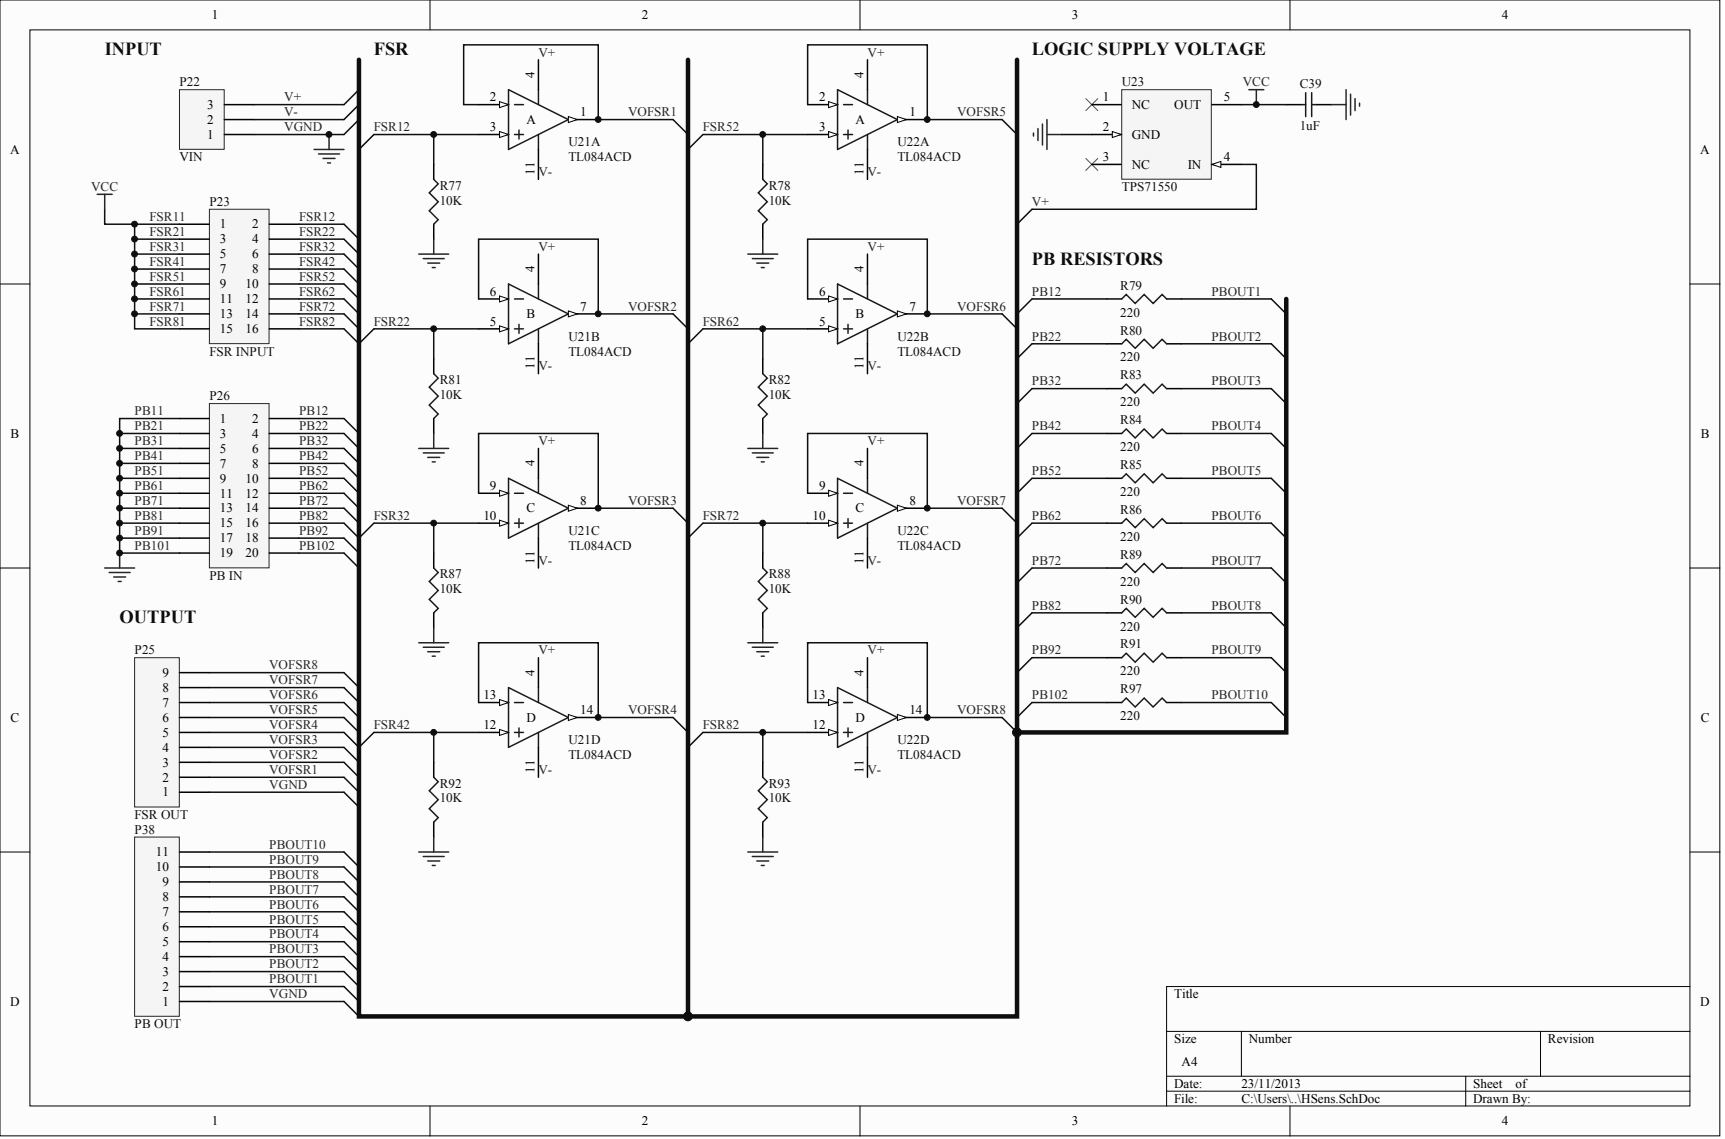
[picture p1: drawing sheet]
<svg xmlns="http://www.w3.org/2000/svg" width="487mm" height="321mm" viewBox="0 0 487 321" stroke-linecap="round" stroke-linejoin="round" font-family="sans-serif">
<defs><g id="words">
<g font-size="5.2" fill="#0e0e0e">
<text x="29.5" y="15.6">INPUT</text>
<text x="105.5" y="15.6">FSR</text>
<text x="291.3" y="15.6">LOGIC SUPPLY VOLTAGE</text>
<text x="291.3" y="74.6">PB RESISTORS</text>
<text x="33.8" y="175.9">OUTPUT</text>
</g>
<g font-size="3.7">
<text x="59.8" y="5.4">1</text>
<text x="181.1" y="5.4">2</text>
<text x="302.5" y="5.4">3</text>
<text x="423.8" y="5.4">4</text>
<text x="150.9" y="21.9" transform="rotate(-90 150.9 21.9)">4</text>
<text x="243.7" y="21.9" transform="rotate(-90 243.7 21.9)">4</text>
<text x="138.3" y="28.6">2</text>
<text x="231.1" y="28.6">2</text>
<text x="311.2" y="28.6">1</text>
<text x="345.4" y="28.6">5</text>
<text x="58.5" y="34.9">2</text>
<text x="58.5" y="30.7">3</text>
<text x="148.6" y="34.9">A</text>
<text x="163.8" y="32.8">1</text>
<text x="241.4" y="34.9">A</text>
<text x="256.6" y="32.8">1</text>
<text x="319.4" y="30.7">NC</text>
<text x="331.4" y="30.7">OUT</text>
<text x="58.5" y="39.2">1</text>
<text x="138.3" y="37">3</text>
<text x="231.1" y="37">3</text>
<text x="311.2" y="37">2</text>
<text x="319.4" y="39.2">GND</text>
<text x="2.9" y="43.4">A</text>
<text x="311.2" y="45.5">3</text>
<text x="319.4" y="47.6">NC</text>
<text x="335.2" y="47.6">IN</text>
<text x="345.4" y="45.5">4</text>
<text x="479.8" y="43.4">A</text>
<text x="150.9" y="49.3" transform="rotate(-90 150.9 49.3)">11</text>
<text x="243.7" y="49.3" transform="rotate(-90 243.7 49.3)">11</text>
<text x="62" y="64.5">1</text>
<text x="71.2" y="64.5">2</text>
<text x="62" y="68.7">3</text>
<text x="71.2" y="68.7">4</text>
<text x="62" y="72.9">5</text>
<text x="62" y="77.1">7</text>
<text x="71.2" y="72.9">6</text>
<text x="71.2" y="77.1">8</text>
<text x="150.9" y="76.8" transform="rotate(-90 150.9 76.8)">4</text>
<text x="243.7" y="76.8" transform="rotate(-90 243.7 76.8)">4</text>
<text x="62" y="81.3">9</text>
<text x="69.3" y="81.3">10</text>
<text x="138.3" y="83.4">6</text>
<text x="231.1" y="83.4">6</text>
<text x="62" y="85.6">11</text>
<text x="62" y="89.8">13</text>
<text x="69.3" y="85.6">12</text>
<text x="69.3" y="89.8">14</text>
<text x="148.6" y="89.8">B</text>
<text x="163.8" y="87.7">7</text>
<text x="241.4" y="89.8">B</text>
<text x="256.6" y="87.7">7</text>
<text x="62" y="94">15</text>
<text x="69.3" y="94">16</text>
<text x="138.3" y="91.9">5</text>
<text x="231.1" y="91.9">5</text>
<text x="150.9" y="104.2" transform="rotate(-90 150.9 104.2)">11</text>
<text x="243.7" y="104.2" transform="rotate(-90 243.7 104.2)">11</text>
<text x="62" y="119.3">1</text>
<text x="71.2" y="119.3">2</text>
<text x="3" y="123.5">B</text>
<text x="62" y="123.5">3</text>
<text x="71.2" y="123.5">4</text>
<text x="480" y="123.5">B</text>
<text x="62" y="127.7">5</text>
<text x="62" y="131.9">7</text>
<text x="71.2" y="127.7">6</text>
<text x="71.2" y="131.9">8</text>
<text x="150.9" y="131.6" transform="rotate(-90 150.9 131.6)">4</text>
<text x="243.7" y="131.6" transform="rotate(-90 243.7 131.6)">4</text>
<text x="62" y="136.2">9</text>
<text x="69.3" y="136.2">10</text>
<text x="62" y="140.4">11</text>
<text x="69.3" y="140.4">12</text>
<text x="138.3" y="138.3">9</text>
<text x="163.8" y="142.5">8</text>
<text x="231.1" y="138.3">9</text>
<text x="256.6" y="142.5">8</text>
<text x="62" y="144.6">13</text>
<text x="62" y="148.8">15</text>
<text x="69.3" y="144.6">14</text>
<text x="69.3" y="148.8">16</text>
<text x="136.4" y="146.7">10</text>
<text x="148.6" y="144.6">C</text>
<text x="229.3" y="146.7">10</text>
<text x="241.4" y="144.6">C</text>
<text x="62" y="153">17</text>
<text x="69.3" y="153">18</text>
<text x="62" y="157.3">19</text>
<text x="69.3" y="157.3">20</text>
<text x="150.9" y="159" transform="rotate(-90 150.9 159)">11</text>
<text x="243.7" y="159" transform="rotate(-90 243.7 159)">11</text>
<text x="45.8" y="191">9</text>
<text x="150.9" y="190.6" transform="rotate(-90 150.9 190.6)">4</text>
<text x="243.7" y="190.6" transform="rotate(-90 243.7 190.6)">4</text>
<text x="45.8" y="195.2">8</text>
<text x="136.4" y="197.3">13</text>
<text x="229.3" y="197.3">13</text>
<text x="3" y="203.6">C</text>
<text x="45.8" y="203.6">6</text>
<text x="45.8" y="199.4">7</text>
<text x="148.6" y="203.6">D</text>
<text x="163.8" y="201.5">14</text>
<text x="241.4" y="203.6">D</text>
<text x="256.6" y="201.5">14</text>
<text x="480" y="203.6">C</text>
<text x="45.8" y="207.9">5</text>
<text x="136.4" y="205.8">12</text>
<text x="229.3" y="205.8">12</text>
<text x="45.8" y="212.1">4</text>
<text x="45.8" y="220.5">2</text>
<text x="45.8" y="216.3">3</text>
<text x="150.9" y="218.1" transform="rotate(-90 150.9 218.1)">11</text>
<text x="243.7" y="218.1" transform="rotate(-90 243.7 218.1)">11</text>
<text x="45.8" y="224.7">1</text>
<text x="44" y="245.8">10</text>
<text x="44" y="241.6">11</text>
<text x="45.8" y="250">9</text>
<text x="45.8" y="254.3">8</text>
<text x="45.8" y="262.7">6</text>
<text x="45.8" y="258.5">7</text>
<text x="45.8" y="266.9">5</text>
<text x="45.8" y="275.3">3</text>
<text x="45.8" y="271.1">4</text>
<text x="45.8" y="279.6">2</text>
<text x="331.4" y="281.7">Title</text>
<text x="2.9" y="283.8">D</text>
<text x="45.8" y="283.8">1</text>
<text x="479.8" y="283.8">D</text>
<text x="331.4" y="294.3">Size</text>
<text x="352.5" y="294.3">Number</text>
<text x="436.9" y="294.3">Revision</text>
<text x="333.5" y="300.7">A4</text>
<text x="331.4" y="307">Date:</text>
<text x="331.4" y="311.2">File:</text>
<text x="350.3" y="307">23/11/2013</text>
<text x="350.3" y="311.2">C:\Users\..\HSens.SchDoc</text>
<text x="415.8" y="307">Sheet</text>
<text x="415.8" y="311.2">Drawn By:</text>
<text x="427.7" y="307">of</text>
<text x="59.8" y="317.5">1</text>
<text x="181.1" y="317.5">2</text>
<text x="302.5" y="317.5">3</text>
<text x="423.8" y="317.5">4</text>
</g>
<g font-size="3.7" fill="#262626">
<text x="152" y="16">V+</text>
<text x="244.8" y="16">V+</text>
<text x="80.2" y="28.6">V+</text>
<text x="350.7" y="24.4">VCC</text>
<text x="80.2" y="32.8">V-</text>
<text x="177.3" y="32.8">VOFSR1</text>
<text x="270.1" y="32.8">VOFSR5</text>
<text x="80.2" y="37">VGND</text>
<text x="105.5" y="37">FSR12</text>
<text x="198.4" y="37">FSR52</text>
<text x="25.7" y="53.9">VCC</text>
<text x="152" y="49.7">V-</text>
<text x="244.8" y="49.7">V-</text>
<text x="291.3" y="58.1">V+</text>
<text x="42.2" y="62.4">FSR11</text>
<text x="84.4" y="62.4">FSR12</text>
<text x="42.2" y="70.8">FSR31</text>
<text x="42.2" y="66.6">FSR21</text>
<text x="84.4" y="70.8">FSR32</text>
<text x="84.4" y="66.6">FSR22</text>
<text x="152" y="70.8">V+</text>
<text x="244.8" y="70.8">V+</text>
<text x="42.2" y="75">FSR41</text>
<text x="84.4" y="75">FSR42</text>
<text x="42.2" y="79.2">FSR51</text>
<text x="42.2" y="83.4">FSR61</text>
<text x="84.4" y="79.2">FSR52</text>
<text x="84.4" y="83.4">FSR62</text>
<text x="291.3" y="83.4">PB12</text>
<text x="341.9" y="83.4">PBOUT1</text>
<text x="42.2" y="87.7">FSR71</text>
<text x="84.4" y="87.7">FSR72</text>
<text x="177.3" y="87.7">VOFSR2</text>
<text x="270.1" y="87.7">VOFSR6</text>
<text x="42.2" y="91.9">FSR81</text>
<text x="84.4" y="91.9">FSR82</text>
<text x="105.5" y="91.9">FSR22</text>
<text x="198.4" y="91.9">FSR62</text>
<text x="291.3" y="96.1">PB22</text>
<text x="341.9" y="96.1">PBOUT2</text>
<text x="152" y="104.5">V-</text>
<text x="244.8" y="104.5">V-</text>
<text x="291.3" y="108.7">PB32</text>
<text x="341.9" y="108.7">PBOUT3</text>
<text x="38" y="117.2">PB11</text>
<text x="84.4" y="117.2">PB12</text>
<text x="38" y="121.4">PB21</text>
<text x="38" y="125.6">PB31</text>
<text x="84.4" y="121.4">PB22</text>
<text x="84.4" y="125.6">PB32</text>
<text x="152" y="125.6">V+</text>
<text x="244.8" y="125.6">V+</text>
<text x="291.3" y="121.4">PB42</text>
<text x="341.9" y="121.4">PBOUT4</text>
<text x="38" y="129.8">PB41</text>
<text x="84.4" y="129.8">PB42</text>
<text x="38" y="134.1">PB51</text>
<text x="84.4" y="134.1">PB52</text>
<text x="291.3" y="134.1">PB52</text>
<text x="341.9" y="134.1">PBOUT5</text>
<text x="38" y="138.3">PB61</text>
<text x="38" y="142.5">PB71</text>
<text x="84.4" y="138.3">PB62</text>
<text x="84.4" y="142.5">PB72</text>
<text x="177.3" y="142.5">VOFSR3</text>
<text x="270.1" y="142.5">VOFSR7</text>
<text x="38" y="146.7">PB81</text>
<text x="84.4" y="146.7">PB82</text>
<text x="105.5" y="146.7">FSR32</text>
<text x="198.4" y="146.7">FSR72</text>
<text x="291.3" y="146.7">PB62</text>
<text x="341.9" y="146.7">PBOUT6</text>
<text x="38" y="150.9">PB91</text>
<text x="38" y="155.1">PB101</text>
<text x="84.4" y="150.9">PB92</text>
<text x="84.4" y="155.1">PB102</text>
<text x="152" y="159.4">V-</text>
<text x="244.8" y="159.4">V-</text>
<text x="291.3" y="159.4">PB72</text>
<text x="341.9" y="159.4">PBOUT7</text>
<text x="291.3" y="172">PB82</text>
<text x="341.9" y="172">PBOUT8</text>
<text x="152" y="184.7">V+</text>
<text x="244.8" y="184.7">V+</text>
<text x="291.3" y="184.7">PB92</text>
<text x="341.9" y="184.7">PBOUT9</text>
<text x="76" y="188.9">VOFSR8</text>
<text x="76" y="193.1">VOFSR7</text>
<text x="76" y="197.3">VOFSR6</text>
<text x="291.3" y="197.3">PB102</text>
<text x="341.9" y="197.3">PBOUT10</text>
<text x="76" y="201.5">VOFSR5</text>
<text x="177.3" y="201.5">VOFSR4</text>
<text x="270.1" y="201.5">VOFSR8</text>
<text x="76" y="205.8">VOFSR4</text>
<text x="76" y="210">VOFSR3</text>
<text x="105.5" y="205.8">FSR42</text>
<text x="198.4" y="205.8">FSR82</text>
<text x="76" y="214.2">VOFSR2</text>
<text x="76" y="218.4">VOFSR1</text>
<text x="152" y="218.4">V-</text>
<text x="244.8" y="218.4">V-</text>
<text x="76" y="222.6">VGND</text>
<text x="76" y="239.5">PBOUT10</text>
<text x="76" y="243.7">PBOUT9</text>
<text x="76" y="247.9">PBOUT8</text>
<text x="76" y="252.1">PBOUT7</text>
<text x="76" y="256.4">PBOUT6</text>
<text x="76" y="260.6">PBOUT5</text>
<text x="76" y="264.8">PBOUT4</text>
<text x="76" y="269">PBOUT3</text>
<text x="76" y="273.2">PBOUT2</text>
<text x="76" y="277.5">PBOUT1</text>
<text x="76" y="281.7">VGND</text>
</g>
<g font-size="3.7" fill="#0e0e0e">
<text x="50.7" y="24.4">P22</text>
<text x="316.6" y="24.4">U23</text>
<text x="366.8" y="24.8">C39</text>
<text x="160.4" y="41.3">U21A</text>
<text x="253.3" y="41.3">U22A</text>
<text x="366.8" y="36.6">1uF</text>
<text x="50.7" y="45.5">VIN</text>
<text x="160.4" y="45.5">TL084ACD</text>
<text x="253.3" y="45.5">TL084ACD</text>
<text x="124.1" y="53.5">R77</text>
<text x="217" y="53.5">R78</text>
<text x="316.6" y="53.9">TPS71550</text>
<text x="59.1" y="58.1">P23</text>
<text x="124.1" y="57.7">10K</text>
<text x="217" y="57.7">10K</text>
<text x="316.2" y="81.8">R79</text>
<text x="316.2" y="89.3">220</text>
<text x="316.2" y="94.4">R80</text>
<text x="59.1" y="100.3">FSR INPUT</text>
<text x="160.4" y="96.1">U21B</text>
<text x="160.4" y="100.3">TL084ACD</text>
<text x="253.3" y="96.1">U22B</text>
<text x="253.3" y="100.3">TL084ACD</text>
<text x="316.2" y="102">220</text>
<text x="316.2" y="107.1">R83</text>
<text x="59.1" y="113">P26</text>
<text x="124.1" y="112.5">10K</text>
<text x="124.1" y="108.3">R81</text>
<text x="217" y="112.5">10K</text>
<text x="217" y="108.3">R82</text>
<text x="316.2" y="119.7">R84</text>
<text x="316.2" y="114.7">220</text>
<text x="316.2" y="127.3">220</text>
<text x="316.2" y="132.4">R85</text>
<text x="316.2" y="140">220</text>
<text x="316.2" y="145">R86</text>
<text x="160.4" y="150.9">U21C</text>
<text x="160.4" y="155.1">TL084ACD</text>
<text x="253.3" y="150.9">U22C</text>
<text x="253.3" y="155.1">TL084ACD</text>
<text x="316.2" y="152.6">220</text>
<text x="316.2" y="157.7">R89</text>
<text x="59.1" y="163.6">PB IN</text>
<text x="124.1" y="167.4">10K</text>
<text x="124.1" y="163.2">R87</text>
<text x="217" y="167.4">10K</text>
<text x="217" y="163.2">R88</text>
<text x="316.2" y="165.3">220</text>
<text x="316.2" y="170.3">R90</text>
<text x="316.2" y="177.9">220</text>
<text x="38" y="184.7">P25</text>
<text x="316.2" y="183">R91</text>
<text x="316.2" y="190.6">220</text>
<text x="316.2" y="195.6">R97</text>
<text x="316.2" y="203.2">220</text>
<text x="160.4" y="210">U21D</text>
<text x="253.3" y="210">U22D</text>
<text x="160.4" y="214.2">TL084ACD</text>
<text x="253.3" y="214.2">TL084ACD</text>
<text x="124.1" y="226.4">10K</text>
<text x="124.1" y="222.2">R92</text>
<text x="217" y="226.4">10K</text>
<text x="217" y="222.2">R93</text>
<text x="38" y="231.1">FSR OUT</text>
<text x="38" y="235.3">P38</text>
<text x="38" y="290.1">PB OUT</text>
</g>
</g></defs>
<g fill="#fcfcfc" stroke="#000" stroke-width=".28">
<path d="M0 0h485.4v320.5h-485.4z"/>
<path d="M8.4 8.4h468.5v303.7h-468.5z"/>
</g>
<g fill="none" stroke="#000" stroke-width=".28">
<path d="M121.4 0v8.4M242.7 0v8.4M364.1 0v8.4M0 80.1h8.4M477 80.1h8.4M0 160.3h8.4M477 160.3h8.4M0 240.4h8.4M477 240.4h8.4M477 278.4h-147.8v33.7M329.2 291h147.8M350.3 291v12.7"/>
<path d="M434.8 291v12.7M121.4 312.1v8.4M242.7 312.1v8.4M329.2 303.7h147.8M329.2 307.9h147.8M364.1 312.1v8.4M413.7 303.7v8.4"/>
</g>
<path d="M50.7 25.3h12.6v16.8h-12.6z" fill="#f5f5f5" stroke="#262626" stroke-width=".28"/>
<path d="M63.3 38h8.5M63.3 33.7h8.5M63.3 29.5h8.5" fill="none" stroke="#000" stroke-width=".42"/>
<path d="M101.3 25.3l-4.2 4.2h-25.3M101.3 29.5l-4.2 4.2h-25.3M101.3 33.7l-4.2 4.3h-25.3" fill="none" stroke="#0e0e0e" stroke-width=".42"/>
<path d="M92.9 38v4.2M88.6 42.2h8.5M89.9 43.4h5.9M91.2 44.7h3.4M92.4 46h.9" fill="none" stroke="#262626" stroke-width=".42"/>
<path d="M59.1 59h16.8v38h-16.8z" fill="#f5f5f5" stroke="#262626" stroke-width=".28"/>
<g fill="none" stroke="#000" stroke-width=".42">
<path d="M135.1 29.5h8.4M122.4 46.4v4.2M50.7 63.3h8.4M50.7 67.5h8.4M50.7 71.7h8.4M50.7 75.9h8.4M76 63.3h8.4M76 67.5h8.4M76 71.7h8.4M76 75.9h8.4M122.4 63.3v4.2M50.7 80.1h8.4"/>
<path d="M50.7 84.4h8.4M50.7 88.6h8.4M50.7 92.8h8.4M76 80.1h8.4M76 84.4h8.4M76 88.6h8.4M76 92.8h8.4"/>
</g>
<g fill="none" stroke="#0e0e0e" stroke-width=".42">
<path d="M29.5 59v4.3h8.5M38 75.9h12.7M38 71.7h12.7M38 67.5h12.7M50.7 63.3h-12.7v29.5h12.7M97.1 63.3l4.2 4.2M97.1 67.5l4.2 4.2M97.1 71.7l4.2 4.2M97.1 75.9l4.2 4.2M38 88.6h12.7M38 84.4h12.7M38 80.1h12.7"/>
<path d="M97.1 80.1l4.2 4.3M97.1 84.4l4.2 4.2M97.1 88.6l4.2 4.2M97.1 92.8l4.2 4.2"/>
</g>
<path d="M122.4 50.6l1.3 1.3-2.6 2.5 2.6 2.5-2.6 2.6 2.6 2.5-1.3 1.3" fill="none" stroke="#1c1c1c" stroke-width=".42"/>
<path d="M27.4 54.8h4.3M29.5 54.8v4.2" fill="none" stroke="#262626" stroke-width=".42"/>
<path d="M141 28.7l2.5 .8-2.5 .9z" fill="#fcfcfc" stroke="#000" stroke-width=".28"/>
<path d="M135.1 38h8.4" fill="none" stroke="#000" stroke-width=".42"/>
<path d="M141 37.1l2.5 .9-2.5 .8z" fill="#fcfcfc" stroke="#000" stroke-width=".28"/>
<path d="M160.4 33.7h8.4" fill="none" stroke="#000" stroke-width=".42"/>
<path d="M160.4 32.9l2.5 .8-2.5 .9z" fill="#fcfcfc" stroke="#000" stroke-width=".28"/>
<path d="M143.5 25.3l16.9 8.4-16.9 8.5zM145.2 29.5h2.5M145.2 38h2.5M146.5 36.7v2.5M152 25.3v4.2M152 38v4.2M215.3 50.6l1.2 1.3-2.5 2.5 2.5 2.5-2.5 2.6 2.5 2.5-1.2 1.3" fill="none" stroke="#1c1c1c" stroke-width=".42"/>
<path d="M152 16.9v8.4M227.9 29.5h8.5M152 42.2v8.4M215.3 46.4v4.2M215.3 63.3v4.2" fill="none" stroke="#000" stroke-width=".42"/>
<path d="M118.2 71.7h8.4M119.5 73h5.9M120.7 74.2h3.4M122 75.5h.8M122.4 67.5v4.2" fill="none" stroke="#262626" stroke-width=".42"/>
<path d="M233.8 28.7l2.6 .8-2.6 .9z" fill="#fcfcfc" stroke="#000" stroke-width=".28"/>
<path d="M227.9 38h8.5" fill="none" stroke="#000" stroke-width=".42"/>
<path d="M233.8 37.1l2.6 .9-2.6 .8z" fill="#fcfcfc" stroke="#000" stroke-width=".28"/>
<path d="M253.3 33.7h8.4" fill="none" stroke="#000" stroke-width=".42"/>
<path d="M253.3 32.9l2.5 .8-2.5 .9z" fill="#fcfcfc" stroke="#000" stroke-width=".28"/>
<path d="M236.4 25.3l16.9 8.4-16.9 8.5zM238.1 29.5h2.5M238.1 38h2.5M239.3 36.7v2.5M244.8 25.3v4.2M244.8 38v4.2M122.4 105.4l1.3 1.3-2.6 2.5 2.6 2.6-2.6 2.5 2.6 2.5-1.3 1.3" fill="none" stroke="#1c1c1c" stroke-width=".42"/>
<path d="M244.8 16.9v8.4M244.8 42.2v8.4M135.1 92.8h8.4M122.4 101.2v4.2M122.4 118.1v4.2" fill="none" stroke="#000" stroke-width=".42"/>
<path d="M211.1 71.7h8.4M212.3 73h5.9M213.6 74.2h3.4M214.9 75.5h.8M215.3 67.5v4.2" fill="none" stroke="#262626" stroke-width=".42"/>
<path d="M141 91.9l2.5 .9-2.5 .8z" fill="#fcfcfc" stroke="#000" stroke-width=".28"/>
<path d="M135.1 84.4h8.4" fill="none" stroke="#000" stroke-width=".42"/>
<path d="M141 83.5l2.5 .9-2.5 .8z" fill="#fcfcfc" stroke="#000" stroke-width=".28"/>
<path d="M160.4 88.6h8.4" fill="none" stroke="#000" stroke-width=".42"/>
<path d="M160.4 87.7l2.5 .9-2.5 .8z" fill="#fcfcfc" stroke="#000" stroke-width=".28"/>
<path d="M143.5 80.1l16.9 8.5-16.9 8.4zM145.2 84.4h2.5M145.2 92.8h2.5M146.5 91.5v2.6M152 80.1v4.3M152 92.8v4.2M122.4 160.3l1.3 1.2-2.6 2.6 2.6 2.5-2.6 2.5 2.6 2.6-1.3 1.2" fill="none" stroke="#1c1c1c" stroke-width=".42"/>
<path d="M152 71.7v8.4M152 97v8.4M122.4 156.1v4.2M135.1 147.6h8.4M122.4 172.9v4.2" fill="none" stroke="#000" stroke-width=".42"/>
<path d="M118.2 126.5h8.4M119.5 127.8h5.9M120.7 129.1h3.4M122 130.3h.8M122.4 122.3v4.2" fill="none" stroke="#262626" stroke-width=".42"/>
<path d="M141 146.8l2.5 .8-2.5 .9z" fill="#fcfcfc" stroke="#000" stroke-width=".28"/>
<path d="M135.1 139.2h8.4" fill="none" stroke="#000" stroke-width=".42"/>
<path d="M141 138.3l2.5 .9-2.5 .8z" fill="#fcfcfc" stroke="#000" stroke-width=".28"/>
<path d="M160.4 143.4h8.4" fill="none" stroke="#000" stroke-width=".42"/>
<path d="M160.4 142.6l2.5 .8-2.5 .8z" fill="#fcfcfc" stroke="#000" stroke-width=".28"/>
<path d="M143.5 135l16.9 8.4-16.9 8.4zM145.2 139.2h2.5M152 135v4.2M145.2 147.6h2.5M146.5 146.4v2.5M152 147.6v4.2M122.4 219.3l1.3 1.3-2.6 2.5 2.6 2.5-2.6 2.6 2.6 2.5-1.3 1.3" fill="none" stroke="#1c1c1c" stroke-width=".42"/>
<path d="M152 126.5v8.5M152 151.8v8.5M122.4 215.1v4.2M135.1 206.7h8.4M122.4 232v4.2" fill="none" stroke="#000" stroke-width=".42"/>
<path d="M122.4 177.1v4.3M118.2 181.4h8.4M119.5 182.6h5.9M120.7 183.9h3.4M122 185.2h.8" fill="none" stroke="#262626" stroke-width=".42"/>
<path d="M141 205.8l2.5 .9-2.5 .8z" fill="#fcfcfc" stroke="#000" stroke-width=".28"/>
<path d="M135.1 198.2h8.4" fill="none" stroke="#000" stroke-width=".42"/>
<path d="M141 197.4l2.5 .8-2.5 .9z" fill="#fcfcfc" stroke="#000" stroke-width=".28"/>
<path d="M160.4 202.4h8.4" fill="none" stroke="#000" stroke-width=".42"/>
<path d="M160.4 201.6l2.5 .8-2.5 .9z" fill="#fcfcfc" stroke="#000" stroke-width=".28"/>
<path d="M215.3 105.4l1.2 1.3-2.5 2.5 2.5 2.6-2.5 2.5 2.5 2.5-1.2 1.3M143.5 194l16.9 8.4-16.9 8.5zM145.2 198.2h2.5M152 194v4.2M145.2 206.7h2.5M146.5 205.4v2.5M152 206.7v4.2" fill="none" stroke="#1c1c1c" stroke-width=".42"/>
<path d="M227.9 92.8h8.5M215.3 101.2v4.2M215.3 118.1v4.2M152 185.6v8.4M152 210.9v8.4" fill="none" stroke="#000" stroke-width=".42"/>
<path d="M122.4 236.2v4.2M118.2 240.4h8.4M119.5 241.7h5.9M120.7 242.9h3.4M122 244.2h.8" fill="none" stroke="#262626" stroke-width=".42"/>
<path d="M233.8 91.9l2.6 .9-2.6 .8z" fill="#fcfcfc" stroke="#000" stroke-width=".28"/>
<path d="M227.9 84.4h8.5" fill="none" stroke="#000" stroke-width=".42"/>
<path d="M233.8 83.5l2.6 .9-2.6 .8z" fill="#fcfcfc" stroke="#000" stroke-width=".28"/>
<path d="M253.3 88.6h8.4" fill="none" stroke="#000" stroke-width=".42"/>
<path d="M253.3 87.7l2.5 .9-2.5 .8z" fill="#fcfcfc" stroke="#000" stroke-width=".28"/>
<path d="M236.4 80.1l16.9 8.5-16.9 8.4zM238.1 84.4h2.5M238.1 92.8h2.5M239.3 91.5v2.6M244.8 80.1v4.3M244.8 92.8v4.2M215.3 160.3l1.2 1.2-2.5 2.6 2.5 2.5-2.5 2.5 2.5 2.6-1.2 1.2" fill="none" stroke="#1c1c1c" stroke-width=".42"/>
<path d="M244.8 71.7v8.4M244.8 97v8.4M215.3 156.1v4.2M227.9 147.6h8.5M215.3 172.9v4.2" fill="none" stroke="#000" stroke-width=".42"/>
<path d="M211.1 126.5h8.4M212.3 127.8h5.9M213.6 129.1h3.4M214.9 130.3h.8M215.3 122.3v4.2" fill="none" stroke="#262626" stroke-width=".42"/>
<path d="M233.8 146.8l2.6 .8-2.6 .9z" fill="#fcfcfc" stroke="#000" stroke-width=".28"/>
<path d="M227.9 139.2h8.5" fill="none" stroke="#000" stroke-width=".42"/>
<path d="M233.8 138.3l2.6 .9-2.6 .8z" fill="#fcfcfc" stroke="#000" stroke-width=".28"/>
<path d="M253.3 143.4h8.4" fill="none" stroke="#000" stroke-width=".42"/>
<path d="M253.3 142.6l2.5 .8-2.5 .8z" fill="#fcfcfc" stroke="#000" stroke-width=".28"/>
<path d="M236.4 135l16.9 8.4-16.9 8.4zM238.1 139.2h2.5M244.8 135v4.2M238.1 147.6h2.5M239.3 146.4v2.5M244.8 147.6v4.2M215.3 219.3l1.2 1.3-2.5 2.5 2.5 2.5-2.5 2.6 2.5 2.5-1.2 1.3" fill="none" stroke="#1c1c1c" stroke-width=".42"/>
<path d="M244.8 126.5v8.5M244.8 151.8v8.5M215.3 215.1v4.2M227.9 206.7h8.5M215.3 232v4.2" fill="none" stroke="#000" stroke-width=".42"/>
<path d="M215.3 177.1v4.3M211.1 181.4h8.4M212.3 182.6h5.9M213.6 183.9h3.4M214.9 185.2h.8" fill="none" stroke="#262626" stroke-width=".42"/>
<path d="M101.3 16.9v269.9h92.9v-269.9" fill="none" stroke="#0e0e0e" stroke-width="1.3"/>
<path d="M233.8 205.8l2.6 .9-2.6 .8z" fill="#fcfcfc" stroke="#000" stroke-width=".28"/>
<path d="M227.9 198.2h8.5" fill="none" stroke="#000" stroke-width=".42"/>
<path d="M233.8 197.4l2.6 .8-2.6 .9z" fill="#fcfcfc" stroke="#000" stroke-width=".28"/>
<path d="M253.3 202.4h8.4" fill="none" stroke="#000" stroke-width=".42"/>
<path d="M253.3 201.6l2.5 .8-2.5 .9z" fill="#fcfcfc" stroke="#000" stroke-width=".28"/>
<path d="M367.2 29.5h1.3M368.5 26.1v6.8M370.2 26.1v6.8M370.2 29.5h1.3M236.4 194l16.9 8.4-16.9 8.5zM238.1 198.2h2.5M244.8 194v4.2M238.1 206.7h2.5M239.3 205.4v2.5M244.8 206.7v4.2" fill="none" stroke="#1c1c1c" stroke-width=".42"/>
<path d="M363 29.5h4.2M371.5 29.5h4.2M244.8 185.6v8.4M244.8 210.9v8.4" fill="none" stroke="#000" stroke-width=".42"/>
<g fill="none" stroke="#262626" stroke-width=".42">
<path d="M291.7 37.5v.9M292.9 36.3v3.3M294.2 35v5.9M295.5 33.7v8.5M295.5 38h4.2M375.7 29.5h4.2M379.9 25.3v8.4M381.2 26.6v5.9M382.4 27.8v3.4M383.7 29.1v.8M215.3 236.2v4.2M211.1 240.4h8.4"/>
<path d="M212.3 241.7h5.9M213.6 242.9h3.4M214.9 244.2h.8"/>
</g>
<path d="M299.7 38h8.4" fill="none" stroke="#0e0e0e" stroke-width=".42"/>
<path d="M306.4 27.8l3.4 3.4M309.8 27.8l-3.4 3.4M306.4 44.7l3.4 3.4M309.8 44.7l-3.4 3.4" fill="none" stroke="#4c4c4c" stroke-width=".28"/>
<path d="M316.6 25.3h25.3v25.3h-25.3z" fill="#f5f5f5" stroke="#262626" stroke-width=".28"/>
<path d="M308.1 29.5h8.4M308.1 38h8.4" fill="none" stroke="#000" stroke-width=".42"/>
<path d="M313.9 37.1l2.6 .9-2.6 .8z" fill="#fcfcfc" stroke="#000" stroke-width=".28"/>
<path d="M342 29.5h8.3M308.1 46.4h8.4M342 46.4h8.3" fill="none" stroke="#000" stroke-width=".42"/>
<path d="M342 46.4l2.6-.9v1.7z" fill="#fcfcfc" stroke="#000" stroke-width=".28"/>
<g fill="none" stroke="#0e0e0e" stroke-width=".42">
<path d="M105.5 38l-4.2 4.2M189.9 33.7l4.3 4.3M198.4 38l-4.2 4.2M282.8 33.7l4.2 4.3M350.3 29.5h12.7M350.3 46.4h4.3v12.6h-63.3l-4.3 4.3M84.4 63.3h12.7M84.4 67.5h12.7M84.4 71.7h12.7M84.4 75.9h12.7M84.4 80.1h12.7M84.4 84.4h12.7"/>
<path d="M84.4 88.6h12.7M84.4 92.8h12.7M105.5 92.8l-4.2 4.2M189.9 88.6l4.3 4.2M198.4 92.8l-4.2 4.2M282.8 88.6l4.2 4.2M312.4 84.4h-21.1l-4.3 4.2M312.4 97h-21.1l-4.3 4.2M333.5 84.4h25.3l4.2 4.2M333.5 97h25.3l4.2 4.2M50.7 118.1h-16.9v33.7h16.9M84.4 118.1h12.7l4.2 4.2"/>
<path d="M312.4 109.7h-21.1l-4.3 4.2M333.5 109.7h25.3l4.2 4.2M33.8 122.3h16.9M33.8 126.5h16.9M33.8 130.7h16.9M33.8 135h16.9M33.8 139.2h16.9M84.4 122.3h12.7l4.2 4.2M84.4 126.5h12.7l4.2 4.2M84.4 130.7h12.7l4.2 4.3M84.4 135h12.7l4.2 4.2M84.4 139.2h12.7l4.2 4.2"/>
<path d="M312.4 122.3h-21.1l-4.3 4.2M312.4 135h-21.1l-4.3 4.2M333.5 122.3h25.3l4.2 4.2M333.5 135h25.3l4.2 4.2M33.8 143.4h16.9M33.8 147.6h16.9M84.4 147.6h12.7l4.2 4.2 4.2-4.2M84.4 143.4h12.7l4.2 4.2M84.4 151.8h12.7l4.2 4.3M189.9 143.4l4.3 4.2M198.4 147.6l-4.2 4.2M282.8 143.4l4.2 4.2"/>
<path d="M312.4 147.6h-21.1l-4.3 4.2M333.5 147.6h25.3l4.2 4.2M312.4 160.3h-21.1l-4.3 4.2M312.4 172.9h-21.1l-4.3 4.2M333.5 160.3h25.3l4.2 4.2M333.5 172.9h25.3l4.2 4.2M59.1 189.8h38l4.2 4.2M59.1 194h38l4.2 4.2M59.1 198.2h38l4.2 4.2M312.4 185.6h-21.1l-4.3 4.2M333.5 185.6h25.3l4.2 4.2M59.1 206.7h38l4.2 4.2 4.2-4.2"/>
<path d="M59.1 202.4h38l4.2 4.3M59.1 210.9h38l4.2 4.2M59.1 215.1h38l4.2 4.2M59.1 219.3h38l4.2 4.2M189.9 202.4l4.3 4.3M198.4 206.7l-4.2 4.2M282.8 202.4l4.2 4.3M59.1 244.6h38l4.2 4.2M59.1 248.8h38l4.2 4.3M59.1 253.1h38l4.2 4.2M59.1 257.3h38l4.2 4.2M59.1 261.5h38l4.2 4.2"/>
<path d="M59.1 265.7h38l4.2 4.2M59.1 269.9h38l4.2 4.2M59.1 274.1h38l4.2 4.3M59.1 278.4h38l4.2 4.2"/>
</g>
<path d="M352.5 25.3h4.2M354.6 25.3v4.2M33.8 156.1v4.2M29.5 160.3h8.5M30.8 161.5h5.9M32.1 162.8h3.4M33.3 164.1h.9" fill="none" stroke="#262626" stroke-width=".42"/>
<path d="M287 16.9v269.9h-92.8M363 84.4v122.3h-76" fill="none" stroke="#0e0e0e" stroke-width="1.3"/>
<g fill="none" stroke="#000" stroke-width=".42">
<path d="M312.4 97h4.2M312.4 84.4h4.2M329.2 97h4.3M329.2 84.4h4.3M312.4 109.7h4.2M329.2 109.7h4.3M312.4 135h4.2M312.4 122.3h4.2M329.2 135h4.3M329.2 122.3h4.3M312.4 147.6h4.2M329.2 147.6h4.3"/>
<path d="M312.4 160.3h4.2M312.4 172.9h4.2M329.2 160.3h4.3M329.2 172.9h4.3M312.4 185.6h4.2M329.2 185.6h4.3"/>
</g>
<path d="M316.6 97l1.2-1.3 2.6 2.6 2.5-2.6 2.5 2.6 2.6-2.6 1.2 1.3M316.6 84.4l1.2-1.3 2.6 2.5 2.5-2.5 2.5 2.5 2.6-2.5 1.2 1.3M316.6 109.7l1.2-1.3 2.6 2.5 2.5-2.5 2.5 2.5 2.6-2.5 1.2 1.3M316.6 135l1.2-1.3 2.6 2.5 2.5-2.5 2.5 2.5 2.6-2.5 1.2 1.3M316.6 122.3l1.2-1.3 2.6 2.6 2.5-2.6 2.5 2.6 2.6-2.6 1.2 1.3M316.6 147.6l1.2-1.2 2.6 2.5 2.5-2.5 2.5 2.5 2.6-2.5 1.2 1.2M316.6 160.3l1.2-1.3 2.6 2.5 2.5-2.5 2.5 2.5 2.6-2.5 1.2 1.3M316.6 172.9l1.2-1.2 2.6 2.5 2.5-2.5 2.5 2.5 2.6-2.5 1.2 1.2M316.6 185.6l1.2-1.3 2.6 2.5 2.5-2.5 2.5 2.5 2.6-2.5 1.2 1.3" fill="none" stroke="#1c1c1c" stroke-width=".42"/>
<path d="M38 185.6h12.6v42.1h-12.6z" fill="#f5f5f5" stroke="#262626" stroke-width=".28"/>
<path d="M50.7 198.2h8.4M50.7 194h8.4M50.7 189.8h8.4M50.7 219.3h8.4M50.7 215.1h8.4M50.7 210.9h8.4M50.7 206.7h8.4M50.7 202.4h8.4M50.7 223.5h8.4" fill="none" stroke="#000" stroke-width=".42"/>
<path d="M59.1 223.5h38l4.2 4.3M59.1 282.6h38l4.2 4.2" fill="none" stroke="#0e0e0e" stroke-width=".42"/>
<path d="M38 236.2h12.6v50.6h-12.6z" fill="#f5f5f5" stroke="#262626" stroke-width=".28"/>
<path d="M50.7 257.3h8.4M50.7 253.1h8.4M50.7 248.8h8.4M50.7 244.6h8.4M50.7 240.4h8.4M50.7 278.4h8.4M50.7 274.1h8.4M50.7 269.9h8.4M50.7 265.7h8.4M50.7 261.5h8.4M50.7 282.6h8.4" fill="none" stroke="#000" stroke-width=".42"/>
<path d="M59.1 240.4h38l4.2 4.2" fill="none" stroke="#0e0e0e" stroke-width=".42"/>
<path d="M59.1 113.9h16.8v46.3h-16.8z" fill="#f5f5f5" stroke="#262626" stroke-width=".28"/>
<g fill="none" stroke="#000" stroke-width=".42">
<path d="M50.7 118.1h8.4M76 118.1h8.4M50.7 122.3h8.4M50.7 126.5h8.4M50.7 130.7h8.4M50.7 135h8.4M50.7 139.2h8.4M76 122.3h8.4M76 126.5h8.4M76 130.7h8.4M76 135h8.4M76 139.2h8.4"/>
<path d="M50.7 143.4h8.4M50.7 147.6h8.4M50.7 151.8h8.4M50.7 156.1h8.4M76 143.4h8.4M76 147.6h8.4M76 151.8h8.4M76 156.1h8.4M312.4 198.2h4.2M329.2 198.2h4.3"/>
</g>
<g fill="none" stroke="#0e0e0e" stroke-width=".42">
<path d="M105.5 38h29.6M122.4 38v8.4M135.1 29.5h-4.2v-16.8h37.9v21h21.1M198.4 38h29.5M215.3 38v8.4M227.9 29.5v-16.8h33.8v21h21.1M105.5 92.8h29.6M122.4 92.8v8.4M135.1 84.4v-16.9h33.7v21.1h21.1M198.4 92.8h29.5M215.3 92.8v8.4M227.9 84.4v-16.9h33.8v21.1h21.1"/>
<path d="M135.1 139.2v-16.9h33.7v21.1h21.1M227.9 139.2v-16.9h33.8v21.1h21.1M33.8 151.8v4.3h16.9M84.4 156.1h12.7l4.2 4.2M105.5 147.6h29.6M122.4 147.6v8.5M198.4 147.6h29.5M215.3 147.6v8.5M135.1 198.2v-16.8h33.7v21h21.1M227.9 198.2v-16.8h33.8v21h21.1M312.4 198.2h-21.1l-4.3 4.2M333.5 198.2h25.3l4.2 4.2"/>
<path d="M105.5 206.7h29.6M122.4 206.7v8.4M198.4 206.7h29.5M215.3 206.7v8.4"/>
</g>
<path d="M316.6 198.2l1.2-1.2 2.6 2.5 2.5-2.5 2.5 2.5 2.6-2.5 1.2 1.2" fill="none" stroke="#1c1c1c" stroke-width=".42"/>
<g fill="#0e0e0e" stroke="#0e0e0e" stroke-width=".28">
<circle cx="33.7" cy="156" r=".82"/>
<circle cx="33.7" cy="151.8" r=".82"/>
<circle cx="33.7" cy="147.6" r=".82"/>
<circle cx="33.7" cy="143.4" r=".82"/>
<circle cx="33.7" cy="139.2" r=".82"/>
<circle cx="33.7" cy="134.9" r=".82"/>
<circle cx="33.7" cy="130.7" r=".82"/>
<circle cx="33.7" cy="126.5" r=".82"/>
<circle cx="33.7" cy="122.3" r=".82"/>
<circle cx="38" cy="88.5" r=".82"/>
<circle cx="38" cy="84.3" r=".82"/>
<circle cx="38" cy="80.1" r=".82"/>
<circle cx="38" cy="75.9" r=".82"/>
<circle cx="38" cy="71.7" r=".82"/>
<circle cx="38" cy="67.5" r=".82"/>
<circle cx="38" cy="63.2" r=".82"/>
<circle cx="92.8" cy="37.9" r=".82"/>
<circle cx="122.4" cy="206.6" r=".82"/>
<circle cx="122.4" cy="147.6" r=".82"/>
<circle cx="122.4" cy="92.8" r=".82"/>
<circle cx="122.4" cy="37.9" r=".82"/>
<circle cx="168.8" cy="202.4" r=".82"/>
<circle cx="168.8" cy="143.4" r=".82"/>
<circle cx="168.8" cy="88.5" r=".82"/>
<circle cx="168.8" cy="33.7" r=".82"/>
<circle cx="215.3" cy="206.6" r=".82"/>
<circle cx="215.3" cy="147.6" r=".82"/>
<circle cx="215.3" cy="92.8" r=".82"/>
<circle cx="215.3" cy="37.9" r=".82"/>
<circle cx="261.7" cy="202.4" r=".82"/>
<circle cx="261.7" cy="143.4" r=".82"/>
<circle cx="261.7" cy="88.5" r=".82"/>
<circle cx="261.7" cy="33.7" r=".82"/>
<circle cx="354.5" cy="29.5" r=".82"/>
<circle cx="194.1" cy="286.8" r="1.24"/>
<circle cx="287" cy="206.6" r="1.24"/>
</g>
<use href="#words"/>
</svg>
